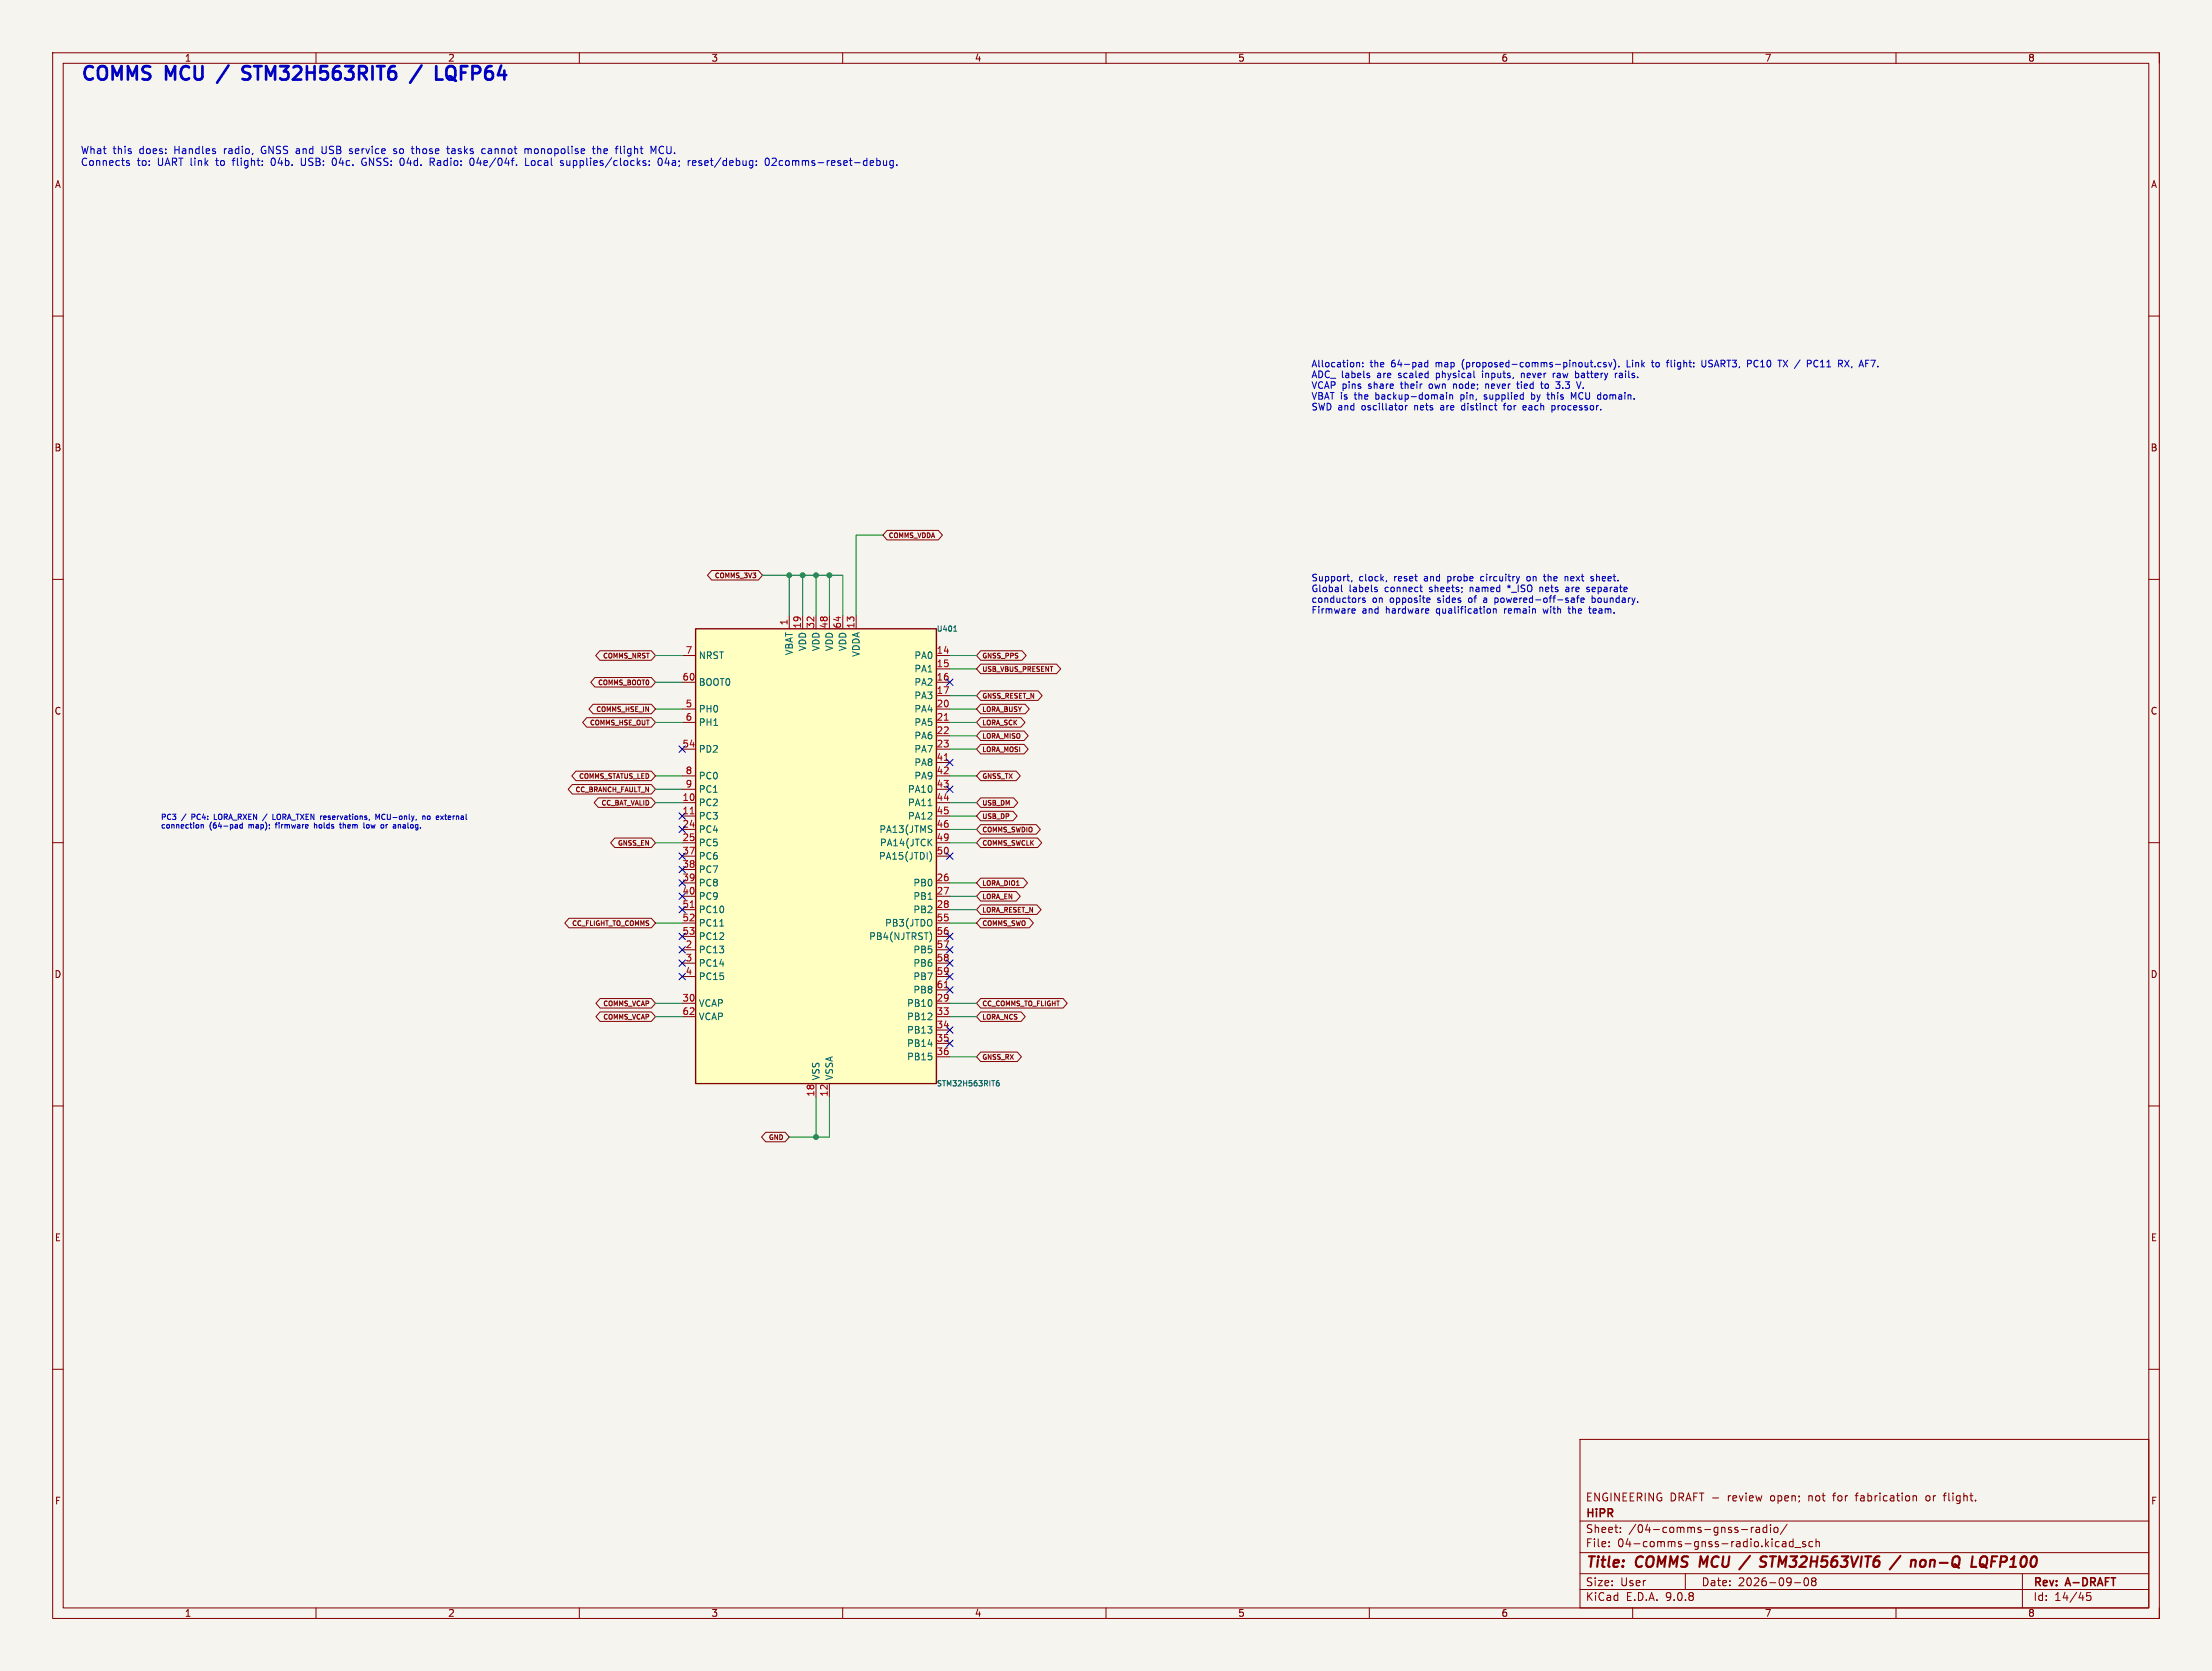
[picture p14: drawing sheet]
<svg xmlns="http://www.w3.org/2000/svg" width="420mm" height="317mm" viewBox="0 0 420 317" stroke-linecap="round" stroke-linejoin="round" font-family="sans-serif">
<defs><g id="words">
<g font-size="3.5" fill="#0000c2">
<text x="15.2" y="16.5">COMMS</text>
<text x="31.6" y="16.5">MCU</text>
<text x="48.3" y="16.5">STM32H563RIT6</text>
<text x="87" y="16.5">LQFP64</text>
</g>
<g font-size="2.8" fill="#840000">
<text x="301" y="298.2">Title:</text>
<text x="310.7" y="298.2">COMMS</text>
<text x="323.6" y="298.2">MCU</text>
<text x="332.3" y="298.2">/</text>
<text x="336.7" y="298.2">STM32H563VIT6</text>
<text x="362.4" y="298.2">/</text>
<text x="366.8" y="298.2">non-Q</text>
<text x="379.2" y="298.2">LQFP100</text>
</g>
<g font-size="2.1" fill="#840000">
<text x="301" y="285.3">ENGINEERING DRAFT -</text>
<text x="328.2" y="285.3">review</text>
<text x="336.4" y="285.3">open;</text>
<text x="343.8" y="285.3">not</text>
<text x="348.7" y="285.3">for</text>
<text x="353.1" y="285.3">fabrication</text>
<text x="366.5" y="285.3">or</text>
<text x="370.1" y="285.3">flight.</text>
<text x="301" y="291.3">Sheet:</text>
<text x="301" y="288.5">HiPR</text>
<text x="309.2" y="291.3">/04-comms-gnss-radio/</text>
<text x="301" y="294">File:</text>
<text x="307.1" y="294">04-comms-gnss-radio.kicad_sch</text>
<text x="301" y="304.2">KiCad</text>
<text x="301" y="301.4">Size:</text>
<text x="307.7" y="301.4">User</text>
<text x="308.7" y="304.2">E.D.A.</text>
<text x="316.3" y="304.2">9.0.8</text>
<text x="323" y="301.4">Date:</text>
<text x="330" y="301.4">2026-09-08</text>
<text x="386" y="301.6">Rev:</text>
<text x="386" y="304.2">Id:</text>
<text x="390.1" y="304.2">14/45</text>
<text x="392.4" y="301.6">A-DRAFT</text>
</g>
<g font-size="1.9" fill="#0000c2">
<text x="15.2" y="29.6">What</text>
<text x="21.4" y="29.6">this</text>
<text x="26.5" y="29.6">does:</text>
<text x="33.3" y="29.6">Handles</text>
<text x="42.9" y="29.6">radio,</text>
<text x="50.1" y="29.6">GNSS and</text>
<text x="61.9" y="29.6">USB</text>
<text x="67.4" y="29.6">service</text>
<text x="76" y="29.6">so</text>
<text x="79.6" y="29.6">those</text>
<text x="86.5" y="29.6">tasks</text>
<text x="93.2" y="29.6">cannot</text>
<text x="101.5" y="29.6">monopolise</text>
<text x="114.7" y="29.6">the</text>
<text x="119.2" y="29.6">flight</text>
<text x="126" y="29.6">MCU.</text>
<text x="15.2" y="31.8">Connects</text>
<text x="26" y="31.8">to:</text>
<text x="30" y="31.8">UART link</text>
<text x="41.4" y="31.8">to</text>
<text x="44.7" y="31.8">flight:</text>
<text x="52.2" y="31.8">04b.</text>
<text x="58" y="31.8">USB:</text>
<text x="64.1" y="31.8">04c.</text>
<text x="69.9" y="31.8">GNSS:</text>
<text x="77.3" y="31.8">04d.</text>
<text x="83.2" y="31.8">Radio:</text>
<text x="91" y="31.8">04e/04f.</text>
<text x="101.7" y="31.8">Local</text>
<text x="108.5" y="31.8">supplies/clocks:</text>
<text x="127.2" y="31.8">04a;</text>
<text x="133.1" y="31.8">reset/debug:</text>
<text x="147.9" y="31.8">02comms-reset-debug.</text>
</g>
<g font-size="1.8" fill="#840000">
<text x="35" y="11.9">1</text>
<text x="85" y="11.9">2</text>
<text x="135" y="11.9">3</text>
<text x="185" y="11.9">4</text>
<text x="235" y="11.9">5</text>
<text x="285" y="11.9">6</text>
<text x="335" y="11.9">7</text>
<text x="385" y="11.9">8</text>
<text x="10.3" y="35.9">A</text>
<text x="408.3" y="35.9">A</text>
<text x="10.3" y="85.9">B</text>
<text x="408.3" y="85.9">B</text>
<text x="10.3" y="135.9">C</text>
<text x="408.3" y="135.9">C</text>
<text x="10.3" y="185.9">D</text>
<text x="408.3" y="185.9">D</text>
<text x="10.3" y="235.9">E</text>
<text x="408.3" y="235.9">E</text>
<text x="10.3" y="285.9">F</text>
<text x="408.3" y="285.9">F</text>
<text x="35" y="307.2">1</text>
<text x="85" y="307.2">2</text>
<text x="135" y="307.2">3</text>
<text x="185" y="307.2">4</text>
<text x="235" y="307.2">5</text>
<text x="285" y="307.2">6</text>
<text x="335" y="307.2">7</text>
<text x="385" y="307.2">8</text>
</g>
<g font-size="1.8" fill="#0000c2">
<text x="248.9" y="70.1">Allocation:</text>
<text x="260.1" y="70.1">the</text>
<text x="264.3" y="70.1">64-pad</text>
<text x="272.9" y="70.1">map</text>
<text x="278" y="70.1">(proposed-comms-pinout.csv).</text>
<text x="309.6" y="70.1">Link</text>
<text x="314.5" y="70.1">to</text>
<text x="317.6" y="70.1">flight:</text>
<text x="324.4" y="70.1">USART3,</text>
<text x="333.2" y="70.1">PC10</text>
<text x="339.4" y="70.1">TX /</text>
<text x="345.2" y="70.1">PC11</text>
<text x="351.3" y="70.1">RX,</text>
<text x="355.6" y="70.1">AF7.</text>
<text x="248.9" y="72.1">ADC_ labels</text>
<text x="248.9" y="74.2">VCAP pins</text>
<text x="248.9" y="76.2">VBAT is</text>
<text x="257.3" y="76.2">the</text>
<text x="259.9" y="74.2">share</text>
<text x="261.4" y="76.2">backup-domain</text>
<text x="261.6" y="72.1">are</text>
<text x="265.8" y="72.1">scaled</text>
<text x="266.3" y="74.2">their</text>
<text x="271.8" y="74.2">own</text>
<text x="273.1" y="72.1">physical</text>
<text x="276.6" y="74.2">node;</text>
<text x="277.8" y="76.2">pin,</text>
<text x="282.1" y="72.1">inputs,</text>
<text x="282.5" y="76.2">supplied</text>
<text x="282.9" y="74.2">never</text>
<text x="289.2" y="74.2">tied</text>
<text x="289.7" y="72.1">never</text>
<text x="291.6" y="76.2">by</text>
<text x="293.9" y="74.2">to</text>
<text x="294.9" y="76.2">this</text>
<text x="295.9" y="72.1">raw</text>
<text x="297" y="74.2">3.3</text>
<text x="299.6" y="76.2">MCU domain.</text>
<text x="300.4" y="72.1">battery</text>
<text x="308.1" y="72.1">rails.</text>
<text x="248.9" y="78.3">SWD and</text>
<text x="258.6" y="78.3">oscillator</text>
<text x="268.8" y="78.3">nets</text>
<text x="274" y="78.3">are</text>
<text x="278.2" y="78.3">distinct</text>
<text x="286.4" y="78.3">for</text>
<text x="290.3" y="78.3">each</text>
<text x="295.9" y="78.3">processor.</text>
<text x="248.9" y="110.7">Support,</text>
<text x="248.9" y="112.8">Global</text>
<text x="256.1" y="112.8">labels</text>
<text x="258" y="110.7">clock,</text>
<text x="263.1" y="112.8">connect</text>
<text x="264.8" y="110.7">reset</text>
<text x="270.7" y="110.7">and</text>
<text x="271.7" y="112.8">sheets;</text>
<text x="275.3" y="110.7">probe</text>
<text x="279.5" y="112.8">named</text>
<text x="281.8" y="110.7">circuitry</text>
<text x="286.9" y="112.8">*_ISO</text>
<text x="290.8" y="110.7">on</text>
<text x="293.2" y="112.8">nets</text>
<text x="294.2" y="110.7">the</text>
<text x="298.4" y="112.8">are</text>
<text x="298.4" y="110.7">next</text>
<text x="302.6" y="112.8">separate</text>
<text x="303.5" y="110.7">sheet.</text>
<text x="248.9" y="114.8">conductors</text>
<text x="248.9" y="116.9">Firmware</text>
<text x="258.6" y="116.9">and</text>
<text x="260.6" y="114.8">on</text>
<text x="263.2" y="116.9">hardware</text>
<text x="264" y="114.8">opposite</text>
<text x="273" y="116.9">qualification</text>
<text x="273.2" y="114.8">sides</text>
<text x="279.3" y="114.8">of</text>
<text x="282.4" y="114.8">a</text>
<text x="284.7" y="114.8">powered-off-safe</text>
<text x="286.1" y="116.9">remain</text>
<text x="293.7" y="116.9">with</text>
<text x="298.7" y="116.9">the</text>
<text x="302.8" y="116.9">team.</text>
<text x="303.3" y="114.8">boundary.</text>
</g>
<g font-size="1.8" fill="#a90000">
<text x="149.6" y="118.8" transform="rotate(-90 149.6 118.8)">1</text>
<text x="152.1" y="119.4" transform="rotate(-90 152.1 119.4)">19</text>
<text x="154.7" y="119.4" transform="rotate(-90 154.7 119.4)">32</text>
<text x="157.2" y="119.4" transform="rotate(-90 157.2 119.4)">48</text>
<text x="159.8" y="119.4" transform="rotate(-90 159.8 119.4)">64</text>
<text x="162.3" y="119.4" transform="rotate(-90 162.3 119.4)">13</text>
<text x="130.1" y="124.2">7</text>
<text x="177.8" y="124.2">14</text>
<text x="129.5" y="129.3">60</text>
<text x="177.8" y="126.8">15</text>
<text x="177.8" y="129.3">16</text>
<text x="177.8" y="131.8">17</text>
<text x="130.1" y="134.4">5</text>
<text x="130.1" y="136.9">6</text>
<text x="177.8" y="134.4">20</text>
<text x="177.8" y="136.9">21</text>
<text x="129.5" y="142">54</text>
<text x="177.8" y="139.5">22</text>
<text x="177.8" y="142">23</text>
<text x="130.1" y="147.1">8</text>
<text x="130.1" y="149.6">9</text>
<text x="177.8" y="144.5">41</text>
<text x="177.8" y="147.1">42</text>
<text x="177.8" y="149.6">43</text>
<text x="129.5" y="152.2">10</text>
<text x="129.5" y="154.7">11</text>
<text x="177.8" y="152.2">44</text>
<text x="177.8" y="154.7">45</text>
<text x="129.5" y="157.2">24</text>
<text x="129.5" y="159.8">25</text>
<text x="177.8" y="157.2">46</text>
<text x="177.8" y="159.8">49</text>
<text x="129.5" y="162.3">37</text>
<text x="129.5" y="164.9">38</text>
<text x="129.5" y="167.4">39</text>
<text x="177.8" y="162.3">50</text>
<text x="177.8" y="167.4">26</text>
<text x="129.5" y="169.9">40</text>
<text x="129.5" y="172.5">51</text>
<text x="177.8" y="169.9">27</text>
<text x="177.8" y="172.5">28</text>
<text x="129.5" y="175">52</text>
<text x="129.5" y="177.6">53</text>
<text x="177.8" y="175">55</text>
<text x="177.8" y="177.6">56</text>
<text x="130.1" y="180.1">2</text>
<text x="130.1" y="182.6">3</text>
<text x="130.1" y="185.2">4</text>
<text x="177.8" y="180.1">57</text>
<text x="177.8" y="182.6">58</text>
<text x="177.8" y="185.2">59</text>
<text x="129.5" y="190.3">30</text>
<text x="177.8" y="187.7">61</text>
<text x="177.8" y="190.3">29</text>
<text x="129.5" y="192.8">62</text>
<text x="177.8" y="192.8">33</text>
<text x="177.8" y="195.3">34</text>
<text x="177.8" y="197.9">35</text>
<text x="177.8" y="200.4">36</text>
<text x="154.7" y="208.3" transform="rotate(-90 154.7 208.3)">18</text>
<text x="157.2" y="208.3" transform="rotate(-90 157.2 208.3)">12</text>
</g>
<g font-size="1.8" fill="#006464">
<text x="132.6" y="125.3">NRST</text>
<text x="150.7" y="124.5" transform="rotate(-90 150.7 124.5)">VBAT</text>
<text x="153.3" y="123.7" transform="rotate(-90 153.3 123.7)">VDD</text>
<text x="155.8" y="123.7" transform="rotate(-90 155.8 123.7)">VDD</text>
<text x="158.3" y="123.7" transform="rotate(-90 158.3 123.7)">VDD</text>
<text x="160.9" y="123.7" transform="rotate(-90 160.9 123.7)">VDD</text>
<text x="163.4" y="124.8" transform="rotate(-90 163.4 124.8)">VDDA</text>
<text x="173.5" y="125.3">PA0</text>
<text x="132.6" y="130.4">BOOT0</text>
<text x="173.5" y="127.9">PA1</text>
<text x="173.5" y="130.4">PA2</text>
<text x="132.6" y="135.5">PH0</text>
<text x="173.5" y="133">PA3</text>
<text x="173.5" y="135.5">PA4</text>
<text x="132.6" y="138">PH1</text>
<text x="132.6" y="143.1">PD2</text>
<text x="173.5" y="138">PA5</text>
<text x="173.5" y="140.6">PA6</text>
<text x="173.5" y="143.1">PA7</text>
<text x="132.6" y="148.2">PC0</text>
<text x="173.5" y="145.7">PA8</text>
<text x="173.5" y="148.2">PA9</text>
<text x="132.6" y="150.7">PC1</text>
<text x="132.6" y="153.3">PC2</text>
<text x="132.6" y="155.8">PC3</text>
<text x="172.3" y="150.7">PA10</text>
<text x="172.3" y="153.3">PA11</text>
<text x="172.3" y="155.8">PA12</text>
<text x="132.6" y="158.4">PC4</text>
<text x="132.6" y="160.9">PC5</text>
<text x="166.9" y="158.4">PA13(JTMS</text>
<text x="167" y="160.9">PA14(JTCK</text>
<text x="132.6" y="163.4">PC6</text>
<text x="132.6" y="166">PC7</text>
<text x="166.8" y="163.4">PA15(JTDI)</text>
<text x="132.6" y="168.5">PC8</text>
<text x="132.6" y="171.1">PC9</text>
<text x="132.6" y="173.6">PC10</text>
<text x="173.3" y="168.5">PB0</text>
<text x="173.3" y="171.1">PB1</text>
<text x="173.3" y="173.6">PB2</text>
<text x="132.6" y="176.1">PC11</text>
<text x="132.6" y="178.7">PC12</text>
<text x="164.9" y="178.7">PB4(NJTRST)</text>
<text x="168" y="176.1">PB3(JTDO</text>
<text x="132.6" y="181.2">PC13</text>
<text x="132.6" y="183.8">PC14</text>
<text x="173.3" y="181.2">PB5</text>
<text x="173.3" y="183.8">PB6</text>
<text x="132.6" y="186.3">PC15</text>
<text x="132.6" y="191.4">VCAP</text>
<text x="172.1" y="191.4">PB10</text>
<text x="173.3" y="186.3">PB7</text>
<text x="173.3" y="188.8">PB8</text>
<text x="132.6" y="193.9">VCAP</text>
<text x="172.1" y="193.9">PB12</text>
<text x="172.1" y="196.5">PB13</text>
<text x="172.1" y="199">PB14</text>
<text x="172.1" y="201.5">PB15</text>
<text x="155.8" y="205.3" transform="rotate(-90 155.8 205.3)">VSS</text>
<text x="158.3" y="205.3" transform="rotate(-90 158.3 205.3)">VSSA</text>
</g>
<g font-size="1.4" fill="#006464">
<text x="177.8" y="120.1">U401</text>
<text x="177.8" y="206.5">STM32H563RIT6</text>
</g>
<g font-size="1.4" fill="#0000c2">
<text x="30.5" y="155.9">PC3</text>
<text x="34.5" y="155.9">/</text>
<text x="36.6" y="155.9">PC4:</text>
<text x="41.1" y="155.9">LORA_RXEN /</text>
<text x="52.7" y="155.9">LORA_TXEN reservations,</text>
<text x="72.8" y="155.9">MCU-only,</text>
<text x="82" y="155.9">no</text>
<text x="84.8" y="155.9">external</text>
<text x="30.5" y="157.5">connection</text>
<text x="39.8" y="157.5">(64-pad</text>
<text x="47.4" y="157.5">map);</text>
<text x="52.8" y="157.5">firmware</text>
<text x="60.4" y="157.5">holds</text>
<text x="65.5" y="157.5">them</text>
<text x="70.3" y="157.5">low</text>
<text x="73.8" y="157.5">or</text>
<text x="76.4" y="157.5">analog.</text>
</g>
<g font-size="1.3" fill="#840000">
<text x="168.7" y="102.4">COMMS_VDDA</text>
<text x="135.6" y="110">COMMS_3V3</text>
<text x="114.3" y="125.2">COMMS_NRST</text>
<text x="186.4" y="125.2">GNSS_PPS</text>
<text x="113.4" y="130.3">COMMS_BOOT0</text>
<text x="186.4" y="127.8">USB_VBUS_PRESENT</text>
<text x="111.9" y="137.9">COMMS_HSE_OUT</text>
<text x="113.1" y="135.4">COMMS_HSE_IN</text>
<text x="186.4" y="135.4">LORA_BUSY</text>
<text x="186.4" y="132.8">GNSS_RESET_N</text>
<text x="186.4" y="137.9">LORA_SCK</text>
<text x="186.4" y="140.5">LORA_MISO</text>
<text x="186.4" y="143">LORA_MOSI</text>
<text x="109.8" y="148.1">COMMS_STATUS_LED</text>
<text x="186.4" y="148.1">GNSS_TX</text>
<text x="109.1" y="150.6">CC_BRANCH_FAULT_N</text>
<text x="114" y="153.2">CC_BAT_VALID</text>
<text x="186.4" y="153.2">USB_DM</text>
<text x="186.4" y="155.7">USB_DP</text>
<text x="117.2" y="160.8">GNSS_EN</text>
<text x="186.4" y="158.2">COMMS_SWDIO</text>
<text x="186.4" y="160.8">COMMS_SWCLK</text>
<text x="186.4" y="168.4">LORA_DIO1</text>
<text x="186.4" y="170.9">LORA_EN</text>
<text x="186.4" y="173.5">LORA_RESET_N</text>
<text x="108.5" y="176">CC_FLIGHT_TO_COMMS</text>
<text x="186.4" y="176">COMMS_SWO</text>
<text x="114.4" y="191.3">COMMS_VCAP</text>
<text x="186.4" y="191.3">CC_COMMS_TO_FLIGHT</text>
<text x="114.4" y="193.8">COMMS_VCAP</text>
<text x="186.4" y="193.8">LORA_NCS</text>
<text x="186.4" y="201.4">GNSS_RX</text>
<text x="145.8" y="216.7">GND</text>
</g>
</g></defs>
<path d="M0 0h420v317.3h-420z" fill="#f5f4ef" stroke="#f5f4ef" stroke-width=".19"/>
<g fill="none" stroke="#840000" stroke-width=".19">
<path d="M10 10h400v297.3h-400zM12 12h396v293.3h-396zM60 10v2M110 10v2M160 10v2M210 10v2M260 10v2M310 10v2M360 10v2M410 10v2M10 60h2M408 60h2"/>
<path d="M10 110h2M408 110h2M10 160h2M408 160h2M10 210h2M408 210h2M10 260h2M300 273.3h108v32h-108zM408 260h2M300 298.8h108M300 294.8h108M300 288.8h108"/>
<path d="M305.5 293.6v.1M305.5 292.8v.1M307.7 290.9v.1M307.7 290.1v.1M320 298.8v3M330.7 290.5h1.1M332.5 290v1M333 290l-.3 .1-.2 .2M333.5 290.1h.5l.1 .9M334.1 290.4l-.5 .1a.29 .29 0 0 0-.2 .2 .29 .29 0 0 0 .2 .3h.5M335.5 290.1l-.5-.1-.3 .3 .2 .7h.6M335.5 289.5v1.5"/>
<path d="M336.2 289.5v.2M336.2 290v1M337 290.1l.3-.1 .3 .3v.4l-.3 .3h-.3l-.2-.3zM337.7 292.7l.1 .1M337.8 293.7h-.1M338.5 292.8h.5l.1 .9M339.1 293.1l-.5 .1a.29 .29 0 0 0-.2 .2 .29 .29 0 0 0 .2 .3h.5M339.3 289.5l-1.3 1.9M340.5 292.8l-.5-.1-.3 .3 .2 .7h.6M340.5 292.2v1.5M340.8 293.9h1.2M342.7 299.8l.2-.2a.8 .8 0 0 1 .5 .8 .8 .8 0 0 1-.5 .7l-.2-.1-.2-.4z"/>
<path d="M342.8 292.8l-.3-.1-.3 .2 .1 .3 .5 .1v.4h-.6M344.2 292.8l-.5-.1-.2 .3 .1 .7h.6M344.8 292.2v1.5M344.8 292.9l.2-.2 .4 .1 .1 .9M352.2 284h.6M363.3 284.1h.5l.1 .9M366 284l-.3 .3v.4l.3 .3M369 284h.5M369.5 283.5l-.3 .2v1.3M384 298.8v6.5M60 305.3v2M110 305.3v2"/>
<path d="M160 305.3v2M210 305.3v2M260 305.3v2M300 301.8h108M310 305.3v2M340.7 300.6h1.2M344.2 300.3l-.2-.3 .2-.4 .5 .1 .1 .2-.3 .4M344.2 300.3l-.2 .3v.4l.2 .1h.5l.1-.3-.1-.4-.2-.1M344.2 300.3h.3M360 305.3v2M397 302.4h-.8v.7l.2-.1 .5 .1 .1 .2v.5l-.3 .1-.5-.1M410 305.3v2"/>
</g>
<path d="M322.9 295.5l-.2 2M332.3 295.5l-2.1 2.5M334.4 296.4l.8 .3a.51 .51 0 0 1 .1 .5 .51 .51 0 0 1-.4 .3h-.5M335.5 295.6a.85 .85 0 0 0-1.1 .1M360.8 295.5l-2 2.5M364.6 296.6a.55 .55 0 0 1 .5-.4 .55 .55 0 0 1 .6 .4l-.1 .6a.6 .6 0 0 1-.9 .3M376.1 295.8a.69 .69 0 0 1 1.2 0 1.47 1.47 0 0 1-.6 1.7h-.6M376.3 297.1l.3 .1 .6 .5M378.1 296.5h.7M379.2 295.5h-.9l-.3 2" fill="none" stroke="#840000" stroke-width=".4"/>
<path d="M132.1 119.4h45.7v86.4h-45.7z" fill="#ffffc2"/>
<path d="M132.1 119.4h45.7v86.4h-45.7z" fill="none" stroke="#840000" stroke-width=".25"/>
<g fill="none" stroke="#840000" stroke-width=".19">
<path d="M135.1 108.3h8.9l.8 .9-.8 .9h-8.9l-.8-.9zM149.9 116.9v2.5M152.4 116.9v2.5M154.9 116.9v2.5M157.5 116.9v2.5M160 116.9v2.5M162.6 116.9v2.5M168.4 100.7h9.8l.7 .9-.7 .9h-9.8l-.8-.9zM111.4 136.3h12.3l.8 .9-.8 .9h-12.3l-.8-.9zM112.6 133.7h11.1l.8 .9-.8 .9h-11.1l-.8-.9zM113 128.7h10.7l.8 .9-.8 .9h-10.7l-.8-.9zM113.9 123.6h9.8l.8 .9-.8 .9h-9.8l-.8-.9z"/>
<path d="M129.5 124.5h2.6M129.5 129.6h2.6M129.5 134.6h2.6M129.5 137.2h2.6M177.8 124.5h2.5M177.8 129.6h2.5M177.8 134.6h2.5M177.8 137.2h2.5M177.8 127h2.5M177.8 132.1h2.5M177.8 139.7h2.5M186.2 123.6h7.9l.7 .9-.7 .9h-7.9l-.8-.9z"/>
<path d="M186.2 133.7h8.5l.7 .9-.7 .9h-8.5l-.8-.9zM186.2 126.1h14.4l.8 .9-.8 .9h-14.4l-.8-.9zM186.2 131.2h10.9l.8 .9-.8 .9h-10.9l-.8-.9zM186.2 136.3h7.6l.8 .9-.8 .9h-7.6l-.8-.9zM186.2 138.8h8.2l.8 .9-.8 .9h-8.2l-.8-.9zM108.7 149h15l.8 .9-.8 .9h-15l-.8-.9zM109.4 146.4h14.3l.8 .9-.8 .9h-14.3l-.8-.9zM113.6 151.5h10.1l.8 .9-.8 .9h-10.1l-.8-.9zM116.7 159.1h7l.8 .9-.8 .9h-7l-.8-.9zM129.5 142.3h2.6M129.5 147.3h2.6M129.5 149.9h2.6"/>
<path d="M129.5 152.4h2.6M129.5 155h2.6M129.5 157.5h2.6M177.8 142.3h2.5M177.8 147.3h2.5M177.8 149.9h2.5M177.8 152.4h2.5M177.8 155h2.5M177.8 157.5h2.5M177.8 144.8h2.5M186.2 146.4h6.7l.8 .9-.8 .9h-6.7l-.8-.9zM186.2 151.5h6.3l.8 .9-.8 .9h-6.3l-.8-.9z"/>
<path d="M186.2 154.1h6.1l.8 .9-.8 .9h-6.1l-.8-.9zM186.2 156.6h10.6l.7 .9-.7 .9h-10.6l-.8-.9zM186.2 159.1h10.8l.8 .9-.8 .9h-10.8l-.8-.9zM186.2 141.4h8.2l.8 .9-.8 .9h-8.2l-.8-.9zM108 174.4h15.7l.8 .9-.8 .9h-15.7l-.8-.9zM129.5 160h2.6M129.5 162.6h2.6M129.5 165.1h2.6M129.5 167.7h2.6M129.5 170.2h2.6M129.5 172.7h2.6M129.5 175.3h2.6"/>
<path d="M129.5 177.8h2.6M177.8 160h2.5M177.8 162.6h2.5M177.8 167.7h2.5M177.8 170.2h2.5M177.8 172.7h2.5M177.8 175.3h2.5M177.8 177.8h2.5M186.2 166.8h8.1l.8 .9-.8 .9h-8.1l-.8-.9zM186.2 169.3h6.7l.8 .9-.8 .9h-6.7l-.8-.9zM186.2 171.8h10.7l.8 .9-.8 .9h-10.7l-.8-.9zM186.2 174.4h9.2l.8 .9-.8 .9h-9.2l-.8-.9z"/>
<path d="M113.9 189.6h9.8l.8 .9-.8 .9h-9.8l-.7-.9zM113.9 192.2h9.8l.8 .9-.8 .9h-9.8l-.7-.9zM129.5 180.4h2.6M129.5 182.9h2.6M129.5 185.4h2.6M129.5 190.5h2.6M129.5 193.1h2.6M177.8 180.4h2.5M177.8 182.9h2.5M177.8 185.4h2.5M177.8 190.5h2.5M177.8 193.1h2.5"/>
<path d="M177.8 188h2.5M177.8 195.6h2.5M177.8 198.1h2.5M186.2 189.6h15.7l.7 .9-.7 .9h-15.7l-.8-.9zM186.2 192.2h7.7l.8 .9-.8 .9h-7.7l-.8-.9zM186.2 199.8h7l.7 .9-.7 .9h-7l-.8-.9zM145.4 215h3.7l.8 .9-.8 .9h-3.7l-.8-.9zM154.9 205.8v2.5M157.5 205.8v2.5M177.8 200.7h2.5"/>
</g>
<path d="M179.3 136.8h.7M131.1 154.5h.7M179.3 144.4h.7M131.1 172.3h.7M179.3 187.6h.7" fill="none" stroke="#a90000" stroke-width=".19"/>
<path d="M181.1 119.9h.6M181.3 119l.1-.2v1.1M176.2 153h.7M176.4 159.9l.5 .7M176.8 156.8l.1 .1M176.9 157.6v.4M176.9 159.4l-.7 .7M136.7 175.9h.7M176.6 161.8a1.47 1.47 0 0 1-.1 1.8M176.7 177.2l.2 .6-.2 .8M189.2 205.7l.3-.1 .2 .2-.1 .4-.4-.1M189.6 205.2l-.2 .1-.2 .2" fill="none" stroke="#006464" stroke-width=".19"/>
<g fill="none" stroke="#009600" stroke-width=".19">
<path d="M144.8 109.2h15.2v7.7M149.9 109.2v7.7M152.4 109.2v7.7M154.9 109.2v7.7M157.5 109.2v7.7M167.6 101.6h-5v15.3M124.5 124.5h5M124.5 134.6h5M124.5 129.6h5M124.5 137.2h5M180.3 124.5h5.1M180.3 134.6h5.1"/>
<path d="M180.3 127h5.1M180.3 132.1h5.1M180.3 137.2h5.1M180.3 139.7h5.1M124.5 147.3h5M124.5 152.4h5M124.5 149.9h5M180.3 142.3h5.1M180.3 147.3h5.1M180.3 152.4h5.1M180.3 155h5.1M180.3 157.5h5.1"/>
<path d="M124.5 175.3h5M124.5 160h5M180.3 175.3h5.1M180.3 167.7h5.1M180.3 170.2h5.1M180.3 172.7h5.1M180.3 160h5.1M124.5 193.1h5M124.5 190.5h5M180.3 193.1h5.1M180.3 190.5h5.1M154.9 208.3v7.6"/>
<path d="M157.5 208.3v7.6h-7.6M180.3 200.7h5.1"/>
</g>
<g fill="none" stroke="#000084" stroke-width=".19">
<path d="M179.7 129l1.2 1.2M180.9 129l-1.2 1.2M128.9 141.7l1.2 1.2M128.9 156.9l1.2 1.2M128.9 154.4l1.2 1.2M130.1 141.7l-1.2 1.2M130.1 156.9l-1.2 1.2M130.1 154.4l-1.2 1.2M179.7 144.2l1.2 1.2M179.7 149.3l1.2 1.2M180.9 144.2l-1.2 1.2M180.9 149.3l-1.2 1.2"/>
<path d="M128.9 162l1.2 1.2M128.9 179.8l1.2 1.2M128.9 164.5l1.2 1.2M128.9 172.1l1.2 1.3M128.9 177.2l1.2 1.2M128.9 169.6l1.2 1.2M128.9 167.1l1.2 1.2M130.1 162l-1.2 1.2M130.1 179.8l-1.2 1.2M130.1 164.5l-1.2 1.2M130.1 172.1l-1.2 1.3M130.1 177.2l-1.2 1.2"/>
<path d="M130.1 169.6l-1.2 1.2M130.1 167.1l-1.2 1.2M179.7 162l1.2 1.2M179.7 179.8l1.2 1.2M179.7 177.2l1.2 1.2M180.9 162l-1.2 1.2M180.9 179.8l-1.2 1.2M180.9 177.2l-1.2 1.2M128.9 184.8l1.2 1.3M128.9 182.3l1.2 1.2M130.1 184.8l-1.2 1.3M130.1 182.3l-1.2 1.2"/>
<path d="M179.7 197.5l1.2 1.3M179.7 182.3l1.2 1.2M179.7 184.8l1.2 1.3M179.7 187.4l1.2 1.2M179.7 195l1.2 1.2M180.9 197.5l-1.2 1.3M180.9 182.3l-1.2 1.2M180.9 184.8l-1.2 1.3M180.9 187.4l-1.2 1.2M180.9 195l-1.2 1.2"/>
</g>
<g fill="none" stroke="#0000c2" stroke-width=".19">
<path d="M24.1 30.9l.4 .1 .1 .2-.2 .2h-.4M24.1 30.6h.4M51.6 30.2l-.1 .4 .1 .7M57.2 30v1.2l.1 .2h.4M61.1 27.8v1.1l.2 .2 .4 .1M63.1 30.9l.1 .4 .3 .1M63.2 30.2l-.1 .4M66.5 28.7l.4 .1M66.5 28.2l.4 .1M66.9 29.1l-.4 .1M68.8 30.2a.68 .68 0 0 0-.1 .8 .68 .68 0 0 0 .8 .4M69.3 30.8h.2"/>
<path d="M75.3 28.3l-.4-.1-.2 .2 .1 .2 .5 .2v.3h-.6M76.6 30.2l.1 .4M76.7 30.9l-.1 .4-.2 .1M78.3 27.8v1.2M81.7 30v1.4M82 30.8l.5 .6M82.4 30.2l.1 .3-.2 .2-.6 .1M84.8 28.2h.5M85 27.8v1.2l.3 .2M85.9 28.2l-.1 .1M85.9 28.6l-.2 .2 .2 .4M89.3 30.2v.1"/>
<path d="M89.9 30.2a.76 .76 0 0 1-.4 1.2l-.2-.2M91.6 29.1h.5M91.6 28.3h.5M99.7 28.4l.4-.2 .2 .2M99.8 30v1.4h.7M100.3 28.4l.2-.2 .3 .1 .1 .9M100.3 28.4v.8M101 30.6l-.1 .6 .1 .2h.3M106.8 31l.2 .2-.2 .2M107.6 30.5v.7l.4 .2M112.5 28.2h.5M112.7 27.8v1.2l.3 .2"/>
<path d="M113.5 28.4l.4-.2 .2 .2M113.5 27.8v1.4M118.5 27.8v.1M118.5 28.2v1M123.2 30.6l.1 .1M123.3 31.3v.1M123.3 30.6v.1M123.6 27.8l.5 1 .4-1v1.4M125.5 30.1l-.1-.1a.75 .75 0 0 0-.5 .7 .75 .75 0 0 0 .5 .7l.2-.1 .1-.4-.1-.7M125.6 27.8a.75 .75 0 0 0-.5 .7 .75 .75 0 0 0 .5 .7M126.6 30l-.3 1h.8M131.5 31.2l.2 .2h.4"/>
<path d="M131.5 30.7l.2-.2h.2l.2 .2v.1l-.6 .2M145.5 30.1l.1-.1a.75 .75 0 0 1 .5 .7 .75 .75 0 0 1-.5 .7 .93 .93 0 0 1-.1-1.3zM146.6 30.2l.2-.2 .5 .2M147.3 30.6l-.8 .8h.9M169.6 30.6l-.4-.1-.3 .3 .2 .6h.5M169.6 30.5v1.1l-.3 .3-.3-.1M170.3 31.3v.1M257.6 68.8v.9M257.6 68.9l.2-.1 .3 .1 .1 .8M258.8 69.6v.1M258.8 68.9v.1M259.7 71.3l.3 .1 .1 .1-.2 .2h-.2"/>
<path d="M259.7 70.9h.3M266.3 77.1v.5l-.1 .2M266.9 77v.9M266.9 77.1v.1M271.1 68.9l-.4-.1-.2 .3 .1 .5h.5M271.1 68.4v1.3M274 75l.1 .8M274.1 75.7l-.2 .1M274.1 75.3h-.2M274.7 75v.8M275.3 75v.8M275.3 75.1l.1-.1h.4v.8"/>
<path d="M276 72.9v.9M277.6 77.1l-.1 .5 .1 .2M279.9 71.7h.1M281.5 70.9v.8M281.8 75.7l.1 .1M282 75l-.2 .1 .2 .3M282.1 72.9v.9M285.6 76.8v1.1M288 72.9h.5M288.1 72.5v1.1l.4 .2M288.9 70.9v.8M289.2 77.2v.6h.5"/>
<path d="M289.4 77l.3 .1M289.8 77.3l-.6 .1M290.8 74.5v1.3M290.8 75.7l.4 .1M291.2 75h-.4M292.5 72.9h.5M292.7 72.5v1.1l.3 .2M293.7 75h.5M294.1 75.8h.1M294.7 77.1l.3-.1 .3 .2-.1 .6h-.5M294.7 77v1.3M294.9 70.9v.8"/>
<path d="M295 71l-.1 .1M295.4 72.5h.8l-.4 .5 .3 .1 .1 .4-.3 .3h-.3M299.2 70.5v1.2M299.2 74.5l-.4 .9-.4-.9v1.3M299.7 71v.6l-.4 .1M300.2 72.5l-.4 1.3M300.6 73.6v.2M301.9 68.8h.5M302.3 69.7h.1M302.8 69.6v.1M304 68.9l-.4-.1-.2 .3 .1 .5h.5M305 68.9l-.3-.1-.2 .2v.2l.5 .1v.3h-.5"/>
<path d="M305.4 68.8l.3 .9 .3-.9M306.4 68.2a1.46 1.46 0 0 1 0 2M306.7 70.9v.8M307.1 70.9l-.4 .2M307.4 69.6v.1M307.9 70.9h-.4M307.9 71.2h-.3l-.2 .2 .1 .3h.4M309 68.4v1.3h.6M313.5 68.8h.5M313.7 68.4v1.1l.3 .2M316.4 68.8h.5M316.9 68.4l-.3 .2"/>
<path d="M323.2 68.4v1l.2 .3 .4-.1 .1-.2v-1M332.3 68.4l.2 .2v.3l-.2 .2M337.6 68.4h.7M338.6 68.4l.8 1.3M339.4 68.4l-.8 1.3M343.8 68.5v.4M344.8 68.4a.68 .68 0 0 0-.4 .6 .68 .68 0 0 0 .4 .7M350.3 68.4l.8 1.3M351.1 68.4l-.8 1.3M354.2 68.4h.7M254.7 111.1v1.1l.2 .2M255.7 109.5h.5"/>
<path d="M256 110.3h.2M256.7 110.3l-.1 .2M256.8 116.4h.4M256.8 115.7l.3-.1 .2 .3-.6 .1M258.3 113.6h-.2M259.2 113.6h-.3l-.2 .1 .1 .2 .4 .1v.3h-.5M261.2 111.9l.3 .1v.2l-.1 .2h-.3M263.3 110.3l-.1 .2M269.6 111.5h.5M269.8 112.3l.3 .1M271.1 113.6h.2M271.2 116.4h-.1"/>
<path d="M271.2 115.7l.1 .2-.6 .1M271.5 114.3l-.4 .1M271.5 113.6v.3l-.6 .1M281.4 109.5l-.3 .2v.4l.3 .2M281.9 113.6h-.2M281.9 113.9l-.2 .2 .2 .3M282.8 115.6l.2 .2v.4l-.2 .2M283.6 115.7l.1-.1 .3 .1 .1 .7M283.6 115.6v.8M283.9 114.3l.3 .1M284.2 113.6h-.3M288.5 109.5l-.3 .8"/>
<path d="M290.3 109.5h-.3l-.1 .2 .1 .5 .3 .1M292.4 111.5v.9M292.7 111.5l-.3 .1M293 115.6l.2 .8M293 109.5h.5M293.2 109v1.1l.3 .2M297.2 109.5h.4l.1 .8M297.3 111.6h.5M297.9 111.8l-.4 .1-.2 .2 .2 .3 .4-.1M297.9 115.2v1.1l.3 .1M298.5 113.6h.2l.2 .1v.7M298.9 114.3l-.4 .1"/>
<path d="M298.9 113.9h-.4M299.3 113.6h.5M299.5 113.3v1.1M300.2 114l.6-.1-.1-.3h-.3l-.2 .1v.6h.5M301.5 111.5l.3 .1M301.5 111.9l.3 .1v.2l-.2 .2h-.2M301.6 115.6h.5M301.8 115.2v1.1l.3 .1M302.2 109.5h.3M302.2 109.9l.3 .1 .1 .1-.2 .2h-.2M302.3 113.1v1.3M302.8 114.3l-.1 .1-.4-.1"/>
<path d="M37.7 156.7v.5M38.2 156.6v.7M38.2 156.7l.4-.1v.7M40.7 154.6v1h.5M45 156.6l.1 .7M45.1 157.2l-.1 .1M45.1 156.8l-.1 .1M46 156.6h-.3l-.2 .2 .1 .4h.4M46 156.2v1.1M51.8 154.6v1h.5M52.3 156.6h.3M59.7 156.2v1.1"/>
<path d="M59.9 156.6l-.2 .1M64.6 156.2v.9l.2 .2M69.1 156.2v.9l.1 .2M69.8 156.6l-.2 .2v.3l.3 .2M71.4 155.6v-1l.3 .7 .3-.7v1M73.3 156.6v.7M73.3 156.7v.1M75.6 156.6v.7M80.3 155v.6M80.3 155h.4v.6M81.6 155h-.3l-.2 .1 .1 .5h.4M83.7 155l.5 .6"/>
<path d="M84.2 155l-.5 .6"/>
</g>
<g fill="none" stroke="#0000c2" stroke-width=".51">
<path d="M17.6 12.8a.87 .87 0 0 0-1.3 .1M18.7 12.9a.86 .86 0 0 1 1.5 0M21.4 15.1v-2.5l.8 1.8 .9-1.8v2.5M24.3 15.1v-2.5l.8 1.8 .9-1.8v2.5M28.5 12.7l-1-.1-.3 .2M31.5 15.1v-2.5l.9 1.8 .8-1.8v2.5M35.9 12.8a.87 .87 0 0 0-1.3 .1M37 12.6v2M38.4 12.6v2M43.4 12.4l-2.2 3.3M46.1 15l.3 .1 .9-.1M47.5 12.7l-1-.1a.62 .62 0 0 0-.5 .6 .62 .62 0 0 0 .5 .6l.8 .2"/>
<path d="M48.2 12.6h1.5M49 12.6v2.5M50.5 15.1v-2.5l.9 1.8 .8-1.8v2.5M53.2 12.6h1.6l-.9 .9M55.7 12.8l.4-.2h.6l.4 .2M58.3 12.6v2.5M59.7 12.6v2.5M62.1 12.6h-1.2l-.1 1.2M64.4 12.6h-.4l-.4 .2M65.5 12.6h1.6l-.8 .9M69.5 12.8l-.3-.2h-1v2.5M70.7 12.6v2.5"/>
<path d="M71.6 12.6h1.4M72.3 12.6v2.5M75 12.6h-.5l-.4 .2M80 12.4l-2.1 3.3M82.8 12.6v2.5h1.2M86.3 12.9a.85 .85 0 0 0-.9-.3 .85 .85 0 0 0-.6 .8v.9a.85 .85 0 0 0 .4 .7 .85 .85 0 0 0 .9 0l-.4-.4-.5-.1M88.8 12.6h-1.3v2.5M91 12.8l-.3-.2h-1v2.5M93.3 12.6h-.4l-.4 .2M95.2 12.4l-.6 1.9"/>
</g>
<g fill="#009600" stroke="#009600" stroke-width=".19">
<circle cx="157.5" cy="109.2" r=".46"/>
<circle cx="149.9" cy="109.2" r=".46"/>
<circle cx="152.4" cy="109.2" r=".46"/>
<circle cx="154.9" cy="109.2" r=".46"/>
<circle cx="154.9" cy="215.9" r=".46"/>
</g>
<use href="#words"/>
</svg>
